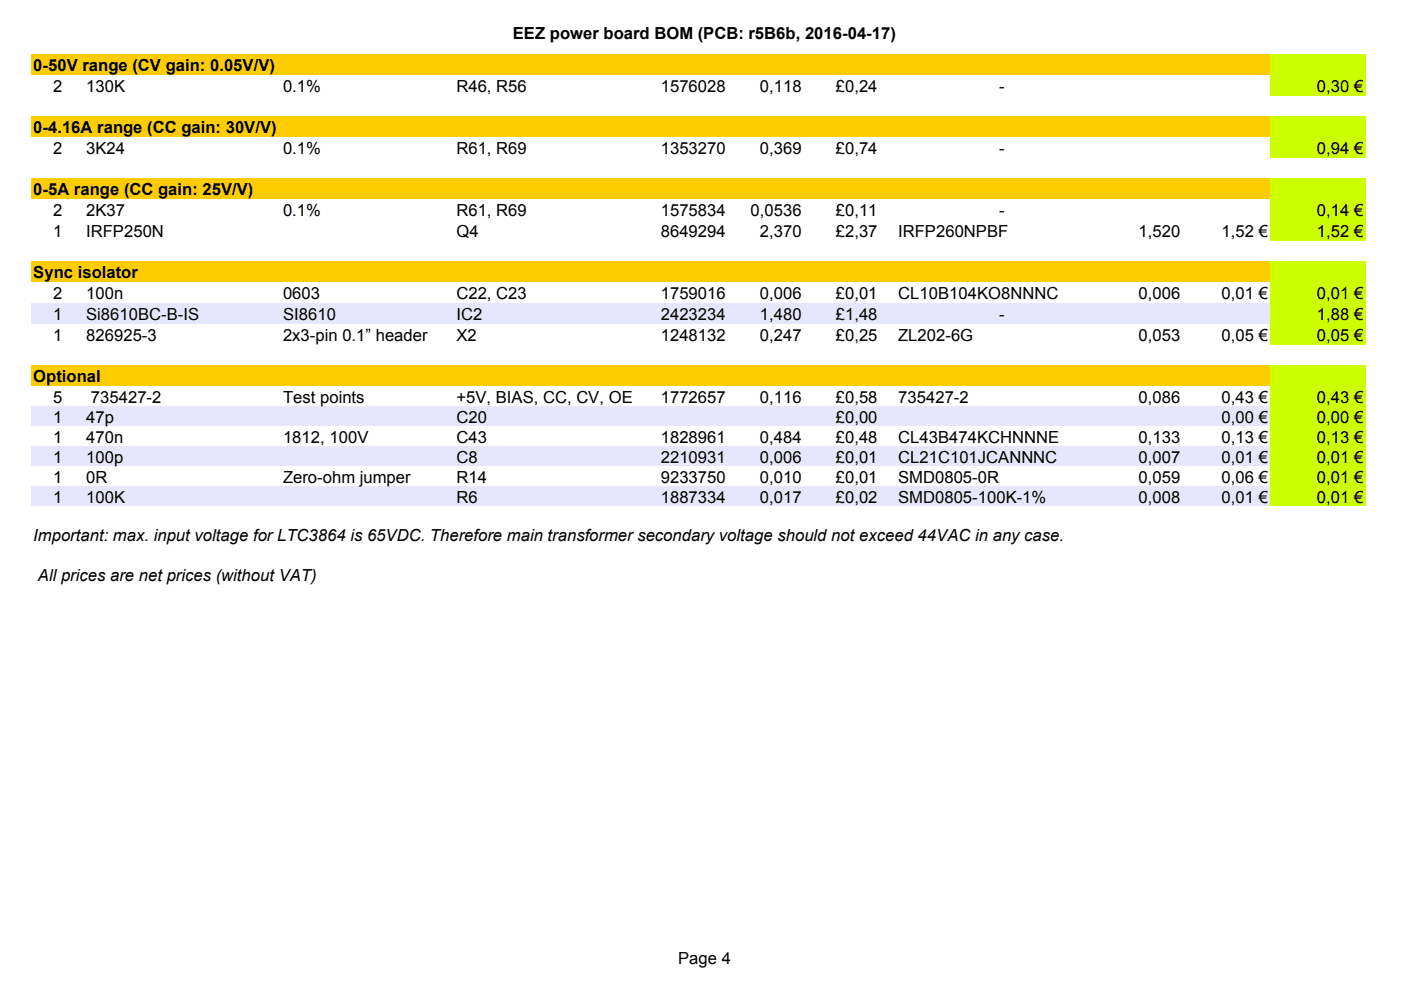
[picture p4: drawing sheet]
<svg xmlns="http://www.w3.org/2000/svg" width="297mm" height="210mm" viewBox="0 0 297 210" stroke-linecap="round" stroke-linejoin="round" font-family="sans-serif">
<defs><g id="words">
<g font-size="3.5">
<text x="108.7" y="8.3">EEZ power board BOM (PCB: r5B6b, 2016-04-17)</text>
<text x="7.1" y="15.1">0-50V range (CV gain: 0.05V/V)</text>
<text x="11.3" y="19.5">2</text>
<text x="18.3" y="19.5">130K</text>
<text x="60" y="19.5">0.1%</text>
<text x="96.8" y="19.5">R46, R56</text>
<text x="140.1" y="19.5">1576028</text>
<text x="161.1" y="19.5">0,118</text>
<text x="177.2" y="19.5">£0,24</text>
<text x="211.8" y="19.5">-</text>
<text x="279.2" y="19.5">0,30 €</text>
<text x="7.1" y="28.2">0-4.16A range (CC gain: 30V/V)</text>
<text x="11.3" y="32.7">2</text>
<text x="18.3" y="32.7">3K24</text>
<text x="60" y="32.7">0.1%</text>
<text x="96.8" y="32.7">R61, R69</text>
<text x="140.1" y="32.7">1353270</text>
<text x="161.1" y="32.7">0,369</text>
<text x="177.2" y="32.7">£0,74</text>
<text x="211.8" y="32.7">-</text>
<text x="279.2" y="32.7">0,94 €</text>
<text x="7.1" y="41.3">0-5A range (CC gain: 25V/V)</text>
<text x="11.3" y="45.8">2</text>
<text x="18.3" y="45.8">2K37</text>
<text x="60" y="45.8">0.1%</text>
<text x="96.8" y="45.8">R61, R69</text>
<text x="140.1" y="45.8">1575834</text>
<text x="159.1" y="45.8">0,0536</text>
<text x="177.2" y="45.8">£0,11</text>
<text x="211.8" y="45.8">-</text>
<text x="279.2" y="45.8">0,14 €</text>
<text x="11.3" y="50.2">1</text>
<text x="18.3" y="50.2">IRFP250N</text>
<text x="96.8" y="50.2">Q4</text>
<text x="140.1" y="50.2">8649294</text>
<text x="161.1" y="50.2">2,370</text>
<text x="177.2" y="50.2">£2,37</text>
<text x="190.4" y="50.2">IRFP260NPBF</text>
<text x="241.4" y="50.2">1,520</text>
<text x="259" y="50.2">1,52 €</text>
<text x="279.2" y="50.2">1,52 €</text>
<text x="7.1" y="58.9">Sync isolator</text>
<text x="11.3" y="63.4">2</text>
<text x="18.3" y="63.4">100n</text>
<text x="60" y="63.4">0603</text>
<text x="96.8" y="63.4">C22, C23</text>
<text x="140.1" y="63.4">1759016</text>
<text x="161.1" y="63.4">0,006</text>
<text x="177.2" y="63.4">£0,01</text>
<text x="190.4" y="63.4">CL10B104KO8NNNC</text>
<text x="241.4" y="63.4">0,006</text>
<text x="259" y="63.4">0,01 €</text>
<text x="279.2" y="63.4">0,01 €</text>
<text x="11.3" y="67.8">1</text>
<text x="18.3" y="67.8">Si8610BC-B-IS</text>
<text x="60" y="67.8">SI8610</text>
<text x="96.8" y="67.8">IC2</text>
<text x="140.1" y="67.8">2423234</text>
<text x="161.1" y="67.8">1,480</text>
<text x="177.2" y="67.8">£1,48</text>
<text x="211.8" y="67.8">-</text>
<text x="279.2" y="67.8">1,88 €</text>
<text x="11.3" y="72.2">1</text>
<text x="18.3" y="72.2">826925-3</text>
<text x="60" y="72.2">2x3-pin 0.1” header</text>
<text x="96.8" y="72.2">X2</text>
<text x="140.1" y="72.2">1248132</text>
<text x="161.1" y="72.2">0,247</text>
<text x="177.2" y="72.2">£0,25</text>
<text x="190.4" y="72.2">ZL202-6G</text>
<text x="241.4" y="72.2">0,053</text>
<text x="259" y="72.2">0,05 €</text>
<text x="279.2" y="72.2">0,05 €</text>
<text x="7.1" y="80.9">Optional</text>
<text x="11.3" y="85.4">5</text>
<text x="11.3" y="89.6">1</text>
<text x="18.3" y="89.6">47p</text>
<text x="19.3" y="85.4">735427-2</text>
<text x="60" y="85.4">Test points</text>
<text x="96.8" y="85.4">+5V, BIAS, CC, CV, OE</text>
<text x="96.8" y="89.6">C20</text>
<text x="140.1" y="85.4">1772657</text>
<text x="161.1" y="85.4">0,116</text>
<text x="177.2" y="85.4">£0,58</text>
<text x="177.2" y="89.6">£0,00</text>
<text x="190.4" y="85.4">735427-2</text>
<text x="241.4" y="85.4">0,086</text>
<text x="259" y="85.4">0,43 €</text>
<text x="259" y="89.6">0,00 €</text>
<text x="279.2" y="85.4">0,43 €</text>
<text x="279.2" y="89.6">0,00 €</text>
<text x="11.3" y="93.9">1</text>
<text x="18.3" y="93.9">470n</text>
<text x="60" y="93.9">1812, 100V</text>
<text x="96.8" y="93.9">C43</text>
<text x="140.1" y="93.9">1828961</text>
<text x="161.1" y="93.9">0,484</text>
<text x="177.2" y="93.9">£0,48</text>
<text x="190.4" y="93.9">CL43B474KCHNNNE</text>
<text x="241.4" y="93.9">0,133</text>
<text x="259" y="93.9">0,13 €</text>
<text x="279.2" y="93.9">0,13 €</text>
<text x="11.3" y="98.1">1</text>
<text x="18.3" y="98.1">100p</text>
<text x="96.8" y="98.1">C8</text>
<text x="140.1" y="98.1">2210931</text>
<text x="161.1" y="98.1">0,006</text>
<text x="177.2" y="98.1">£0,01</text>
<text x="190.4" y="98.1">CL21C101JCANNNC</text>
<text x="241.4" y="98.1">0,007</text>
<text x="259" y="98.1">0,01 €</text>
<text x="279.2" y="98.1">0,01 €</text>
<text x="11.3" y="102.4">1</text>
<text x="11.3" y="106.6">1</text>
<text x="18.3" y="102.4">0R</text>
<text x="18.3" y="106.6">100K</text>
<text x="60" y="102.4">Zero-ohm jumper</text>
<text x="96.8" y="102.4">R14</text>
<text x="96.8" y="106.6">R6</text>
<text x="140.1" y="102.4">9233750</text>
<text x="140.1" y="106.6">1887334</text>
<text x="161.1" y="102.4">0,010</text>
<text x="161.1" y="106.6">0,017</text>
<text x="177.2" y="102.4">£0,01</text>
<text x="177.2" y="106.6">£0,02</text>
<text x="190.4" y="102.4">SMD0805-0R</text>
<text x="190.4" y="106.6">SMD0805-100K-1%</text>
<text x="241.4" y="102.4">0,059</text>
<text x="241.4" y="106.6">0,008</text>
<text x="259" y="102.4">0,06 €</text>
<text x="259" y="106.6">0,01 €</text>
<text x="279.2" y="102.4">0,01 €</text>
<text x="279.2" y="106.6">0,01 €</text>
<text x="7.1" y="114.7">Important: max. input voltage for LTC3864 is 65VDC. Therefore main transformer secondary voltage should not exceed 44VAC in any case.</text>
<text x="8" y="123.2">All prices are net prices (without VAT)</text>
<text x="143.8" y="204.4">Page 4</text>
</g>
</g></defs>
<path d="M6.7 11.5h262.5v4.4h-262.5z" fill-rule="evenodd" fill="#fc0"/>
<path d="M269.3 11.5h20.1v4.4h-20.1z" fill-rule="evenodd" fill="#cf0"/>
<path d="M6.7 15.9h262.5v4.5h-262.5z" fill-rule="evenodd" fill="#fff"/>
<path d="M269.3 15.9h20.1v4.5h-20.1z" fill-rule="evenodd" fill="#cf0"/>
<path d="M6.7 20.4h282.7v4.2h-282.7z" fill-rule="evenodd" fill="#fff"/>
<path d="M6.7 24.7h262.5v4.4h-262.5z" fill-rule="evenodd" fill="#fc0"/>
<path d="M269.3 24.7h20.1v4.4h-20.1z" fill-rule="evenodd" fill="#cf0"/>
<path d="M96.4 29.1h43.3v4.4h-43.3z" fill-rule="evenodd" fill="#fff"/>
<path d="M269.3 29.1h20.1v4.4h-20.1z" fill-rule="evenodd" fill="#cf0"/>
<path d="M6.7 33.5h282.7v4.2h-282.7z" fill-rule="evenodd" fill="#fff"/>
<path d="M6.7 37.8h262.5v4.4h-262.5z" fill-rule="evenodd" fill="#fc0"/>
<path d="M269.3 37.8h20.1v4.4h-20.1z" fill-rule="evenodd" fill="#cf0"/>
<path d="M96.4 42.2h43.3v4.4h-43.3z" fill-rule="evenodd" fill="#fff"/>
<path d="M269.3 42.2h20.1v4.4h-20.1z" fill-rule="evenodd" fill="#cf0"/>
<path d="M6.7 46.7h262.5v4.4h-262.5z" fill-rule="evenodd" fill="#fff"/>
<path d="M269.3 46.7h20.1v4.4h-20.1z" fill-rule="evenodd" fill="#cf0"/>
<path d="M6.7 51.1h282.7v4.2h-282.7z" fill-rule="evenodd" fill="#fff"/>
<path d="M6.7 55.4h262.5v4.4h-262.5z" fill-rule="evenodd" fill="#fc0"/>
<path d="M269.3 55.4h20.1v4.4h-20.1z" fill-rule="evenodd" fill="#cf0"/>
<path d="M6.7 59.8h262.5v4.4h-262.5z" fill-rule="evenodd" fill="#fff"/>
<path d="M269.3 59.8h20.1v4.4h-20.1z" fill-rule="evenodd" fill="#cf0"/>
<path d="M6.7 64.2h262.5v4.5h-262.5z" fill-rule="evenodd" fill="#e6e6ff"/>
<path d="M269.3 64.2h20.1v4.5h-20.1z" fill-rule="evenodd" fill="#cf0"/>
<path d="M6.7 68.7h262.5v4.4h-262.5z" fill-rule="evenodd" fill="#fff"/>
<path d="M269.3 68.7h20.1v4.4h-20.1z" fill-rule="evenodd" fill="#cf0"/>
<path d="M6.7 77.4h262.5v4.4h-262.5z" fill-rule="evenodd" fill="#fc0"/>
<path d="M269.3 77.4h20.1v4.4h-20.1z" fill-rule="evenodd" fill="#cf0"/>
<path d="M6.7 81.8h262.5v4.2h-262.5z" fill-rule="evenodd" fill="#fff"/>
<path d="M269.3 81.8h20.1v4.2h-20.1z" fill-rule="evenodd" fill="#cf0"/>
<path d="M6.7 86h262.5v4.3h-262.5z" fill-rule="evenodd" fill="#e6e6ff"/>
<path d="M269.3 86h20.1v4.3h-20.1z" fill-rule="evenodd" fill="#cf0"/>
<path d="M6.7 90.3h262.5v4.2h-262.5z" fill-rule="evenodd" fill="#fff"/>
<path d="M269.3 90.3h20.1v4.2h-20.1z" fill-rule="evenodd" fill="#cf0"/>
<path d="M6.7 94.5h262.5v4.3h-262.5z" fill-rule="evenodd" fill="#e6e6ff"/>
<path d="M269.3 94.5h20.1v4.3h-20.1z" fill-rule="evenodd" fill="#cf0"/>
<path d="M6.7 98.8h262.5v4.2h-262.5z" fill-rule="evenodd" fill="#fff"/>
<path d="M269.3 98.8h20.1v4.2h-20.1z" fill-rule="evenodd" fill="#cf0"/>
<path d="M6.7 103h262.5v4.3h-262.5z" fill-rule="evenodd" fill="#e6e6ff"/>
<path d="M269.3 103h20.1v4.3h-20.1z" fill-rule="evenodd" fill="#cf0"/>
<use href="#words"/>
</svg>
